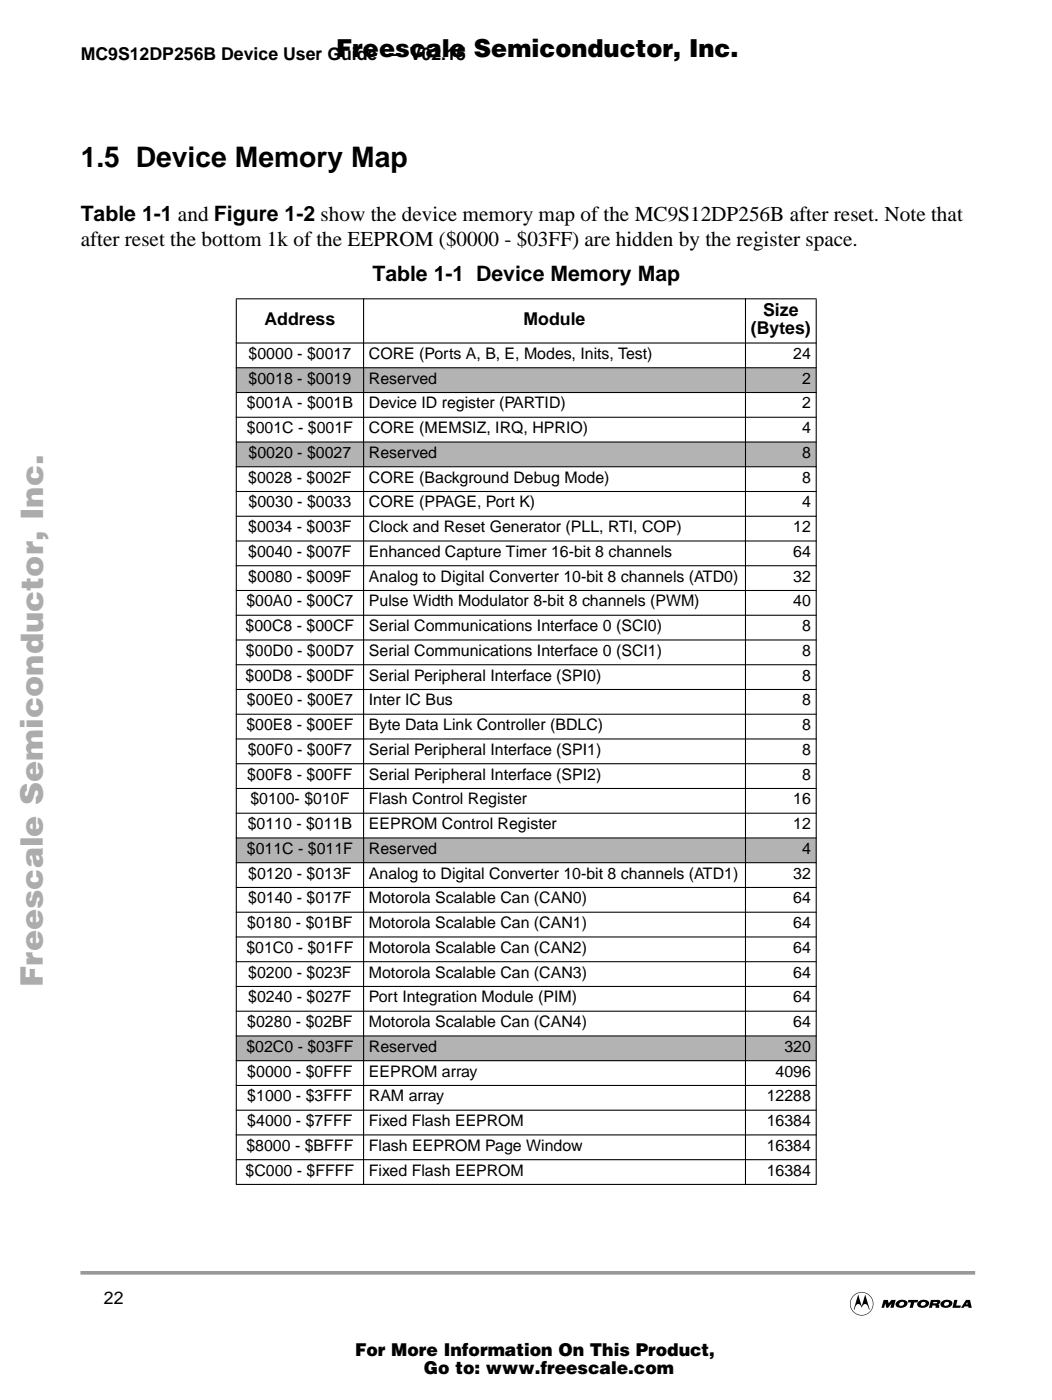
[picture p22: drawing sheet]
<svg xmlns="http://www.w3.org/2000/svg" width="210mm" height="279mm" viewBox="0 0 210 279" stroke-linecap="round" stroke-linejoin="round" font-family="sans-serif">
<defs><g id="words">
<text font-size="6.2" fill="#acacac" x="8.5" y="196.9" transform="rotate(-90 8.5 196.9)">Freescale Semiconductor, Inc...</text>
<text font-size="5.6" x="16.1" y="33.4">1.5 Device Memory Map</text>
<text font-size="4.9" x="67.1" y="11.3">Freescale Semiconductor, Inc.</text>
<g font-size="4.2">
<text x="16.1" y="44.1">Table 1-1 and Figure 1-2 show the device memory map of the MC9S12DP256B after reset. Note that</text>
<text x="16.1" y="49.1">after reset the bottom 1k of the EEPROM ($0000 - $03FF) are hidden by the register space.</text>
<text x="74.3" y="56.1">Table 1-1 Device Memory Map</text>
</g>
<g font-size="3.5">
<text x="16.1" y="11.9">MC9S12DP256B Device User Guide — V02.15</text>
<text x="52.8" y="64.8">Address</text>
<text x="104.5" y="64.8">Module</text>
<text x="152.3" y="63">Size</text>
<text x="149.8" y="66.6">(Bytes)</text>
<text x="20.8" y="260.2">22</text>
<text x="70.8" y="270.7">For More Information On This Product,</text>
<text x="84.6" y="274.2">Go to: www.freescale.com</text>
</g>
<g font-size="3.2">
<text x="49.6" y="71.6">$0000 - $0017</text>
<text x="73.6" y="71.6">CORE (Ports A, B, E, Modes, Inits, Test)</text>
<text x="158.3" y="71.6">24</text>
<text x="49.6" y="76.6">$0018 - $0019</text>
<text x="73.6" y="76.6">Reserved</text>
<text x="160" y="76.6">2</text>
<text x="49.3" y="81.5">$001A - $001B</text>
<text x="73.6" y="81.5">Device ID register (PARTID)</text>
<text x="160" y="81.5">2</text>
<text x="49.3" y="86.4">$001C - $001F</text>
<text x="73.6" y="86.4">CORE (MEMSIZ, IRQ, HPRIO)</text>
<text x="160" y="86.4">4</text>
<text x="49.6" y="91.4">$0020 - $0027</text>
<text x="73.6" y="91.4">Reserved</text>
<text x="160" y="91.4">8</text>
<text x="49.5" y="96.3">$0028 - $002F</text>
<text x="49.6" y="101.3">$0030 - $0033</text>
<text x="73.6" y="101.3">CORE (PPAGE, Port K)</text>
<text x="73.6" y="96.3">CORE (Background Debug Mode)</text>
<text x="160" y="96.3">8</text>
<text x="160" y="101.3">4</text>
<text x="49.5" y="106.2">$0034 - $003F</text>
<text x="73.6" y="106.2">Clock and Reset Generator (PLL, RTI, COP)</text>
<text x="158.3" y="106.2">12</text>
<text x="49.5" y="111.1">$0040 - $007F</text>
<text x="73.6" y="111.1">Enhanced Capture Timer 16-bit 8 channels</text>
<text x="158.3" y="111.1">64</text>
<text x="49.5" y="116.1">$0080 - $009F</text>
<text x="73.6" y="116.1">Analog to Digital Converter 10-bit 8 channels (ATD0)</text>
<text x="158.3" y="116.1">32</text>
<text x="49" y="126">$00C8 - $00CF</text>
<text x="49.2" y="121">$00A0 - $00C7</text>
<text x="73.6" y="126">Serial Communications Interface 0 (SCI0)</text>
<text x="73.6" y="121">Pulse Width Modulator 8-bit 8 channels (PWM)</text>
<text x="158.3" y="121">40</text>
<text x="160" y="126">8</text>
<text x="49.1" y="130.9">$00D0 - $00D7</text>
<text x="73.6" y="130.9">Serial Communications Interface 0 (SCI1)</text>
<text x="160" y="130.9">8</text>
<text x="49" y="135.8">$00D8 - $00DF</text>
<text x="73.6" y="135.8">Serial Peripheral Interface (SPI0)</text>
<text x="160" y="135.8">8</text>
<text x="49.3" y="140.8">$00E0 - $00E7</text>
<text x="73.6" y="140.8">Inter IC Bus</text>
<text x="160" y="140.8">8</text>
<text x="49.2" y="145.7">$00E8 - $00EF</text>
<text x="73.6" y="145.7">Byte Data Link Controller (BDLC)</text>
<text x="160" y="145.7">8</text>
<text x="49.3" y="155.6">$00F8 - $00FF</text>
<text x="49.4" y="150.7">$00F0 - $00F7</text>
<text x="73.6" y="155.6">Serial Peripheral Interface (SPI2)</text>
<text x="73.6" y="150.7">Serial Peripheral Interface (SPI1)</text>
<text x="160" y="155.6">8</text>
<text x="160" y="150.7">8</text>
<text x="50" y="160.5">$0100- $010F</text>
<text x="73.6" y="160.5">Flash Control Register</text>
<text x="158.3" y="160.5">16</text>
<text x="49.4" y="165.5">$0110 - $011B</text>
<text x="73.6" y="165.5">EEPROM Control Register</text>
<text x="158.3" y="165.5">12</text>
<text x="49.3" y="170.4">$011C - $011F</text>
<text x="73.6" y="170.4">Reserved</text>
<text x="160" y="170.4">4</text>
<text x="49.5" y="175.3">$0120 - $013F</text>
<text x="73.6" y="175.3">Analog to Digital Converter 10-bit 8 channels (ATD1)</text>
<text x="158.3" y="175.3">32</text>
<text x="49.3" y="185.2">$0180 - $01BF</text>
<text x="49.5" y="180.3">$0140 - $017F</text>
<text x="73.6" y="185.2">Motorola Scalable Can (CAN1)</text>
<text x="73.6" y="180.3">Motorola Scalable Can (CAN0)</text>
<text x="158.3" y="185.2">64</text>
<text x="158.3" y="180.3">64</text>
<text x="49.2" y="190.2">$01C0 - $01FF</text>
<text x="73.6" y="190.2">Motorola Scalable Can (CAN2)</text>
<text x="158.3" y="190.2">64</text>
<text x="49.5" y="195.1">$0200 - $023F</text>
<text x="73.6" y="195.1">Motorola Scalable Can (CAN3)</text>
<text x="158.3" y="195.1">64</text>
<text x="49.5" y="200">$0240 - $027F</text>
<text x="73.6" y="200">Port Integration Module (PIM)</text>
<text x="158.3" y="200">64</text>
<text x="49.2" y="209.9">$02C0 - $03FF</text>
<text x="49.3" y="205">$0280 - $02BF</text>
<text x="73.6" y="205">Motorola Scalable Can (CAN4)</text>
<text x="73.6" y="209.9">Reserved</text>
<text x="156.5" y="209.9">320</text>
<text x="158.3" y="205">64</text>
<text x="49.3" y="214.9">$0000 - $0FFF</text>
<text x="73.6" y="214.9">EEPROM array</text>
<text x="154.7" y="214.9">4096</text>
<text x="49.3" y="219.8">$1000 - $3FFF</text>
<text x="73.6" y="219.8">RAM array</text>
<text x="153" y="219.8">12288</text>
<text x="49.3" y="224.7">$4000 - $7FFF</text>
<text x="73.6" y="224.7">Fixed Flash EEPROM</text>
<text x="153" y="224.7">16384</text>
<text x="49.2" y="229.7">$8000 - $BFFF</text>
<text x="73.6" y="229.7">Flash EEPROM Page Window</text>
<text x="153" y="229.7">16384</text>
<text x="49" y="234.6">$C000 - $FFFF</text>
<text x="73.6" y="234.6">Fixed Flash EEPROM</text>
<text x="153" y="234.6">16384</text>
</g>
</g></defs>
<path d="M16.4 254h177.8" fill="none" stroke="#999" stroke-width=".72"/>
<path d="M169.3 257.8h24.9v4.8h-24.9z" fill-rule="evenodd" fill="#fff"/>
<path d="M181.2 259.4h2l-.1 .5h-.7l-.3 1.1h-.6l.3-1-.7-.1zM185.7 259.4h.8v.4h-.3v.3h.6l.2-.1-.1-.2h-.4v-.4h.7a.44 .44 0 0 1 .4 .5 .44 .44 0 0 1-.4 .4l.2 .2 .1 .5h-.8l-.1-.5h-.5l-.2 .5h-.5zM171.2 258.4l.7 2.3 .7-2.3 .9 3h-.1l-.3-.8a.64 .64 0 0 0-.7-.3 .64 .64 0 0 0-.5 .7 .64 .64 0 0 0-.4-.7 .64 .64 0 0 0-.8 .3l-.2 .8h-.2zM170.5 258.4a2.34 2.34 0 0 1 3.6 1 2.34 2.34 0 0 1-2.2 3.1v-.1a2.23 2.23 0 0 0 2.1-3.1 2.23 2.23 0 0 0-3.8-.5 2.23 2.23 0 0 0 1.1 3.6h.6v.1a2.34 2.34 0 0 1-2.2-1.5 2.34 2.34 0 0 1 .8-2.6zM176.3 259.4h.9l.1 .7 .6-.7h.8l-.4 1.6h-.6l.2-.8-.7 .8h-.4l-.2-.9-.2 .9h-.5zM179 259.7a1.26 1.26 0 0 1 2.1 .4l-.2 .4-.3 .3-.4-.3 .2-.3a.46 .46 0 0 0-.7-.3 .46 .46 0 0 0-.1 .7l.6-.1 .4 .3a1.42 1.42 0 0 1-1.9-.3l.1-.6zM183.3 259.7a1.26 1.26 0 0 1 2.1 .4l-.2 .4-.3 .3-.4-.3 .2-.3a.46 .46 0 0 0-.7-.3 .46 .46 0 0 0-.1 .7l.6-.1 .4 .3a1.42 1.42 0 0 1-1.9-.3l.1-.6zM188 259.7a1.26 1.26 0 0 1 2 .4l-.1 .4-.4 .3-.3-.3 .1-.3a.46 .46 0 0 0-.6-.3 .46 .46 0 0 0-.2 .7l.7-.1 .3 .3a1.42 1.42 0 0 1-1.8-.3l.1-.6zM190.4 259.4h.6l-.2 1.1h.9l-.1 .5h-1.6zM192.8 259.4h.7l.4 1.6h-.6l-.1-.3h-.2v-.8l-.3 .4h.3v.4h-.6l-.1 .3h-.6z" fill="#000"/>
<g fill="#b3b3b3">
<path d="M47.1 73.4h25.4v4.9h-25.4z" fill-rule="evenodd"/>
<path d="M72.5 73.4h76.2v4.9h-76.2z" fill-rule="evenodd"/>
<path d="M148.7 73.4h14.2v4.9h-14.2z" fill-rule="evenodd"/>
<path d="M47.1 88.2h25.4v5h-25.4z" fill-rule="evenodd"/>
<path d="M72.5 88.2h76.2v5h-76.2z" fill-rule="evenodd"/>
<path d="M148.7 88.2h14.2v5h-14.2z" fill-rule="evenodd"/>
<path d="M47.1 167.2h25.4v5h-25.4z" fill-rule="evenodd"/>
<path d="M72.5 167.2h76.2v5h-76.2z" fill-rule="evenodd"/>
<path d="M148.7 167.2h14.2v5h-14.2z" fill-rule="evenodd"/>
<path d="M47.1 206.7h25.4v5h-25.4z" fill-rule="evenodd"/>
<path d="M72.5 206.7h76.2v5h-76.2z" fill-rule="evenodd"/>
<path d="M148.7 206.7h14.2v5h-14.2z" fill-rule="evenodd"/>
</g>
<g fill="#000" stroke="#000" stroke-width=".21">
<path d="M47.1 59.6h115.8zM47.1 68.5h115.8zM47.1 73.4h115.8zM47.1 78.3h115.8zM47.1 83.3h115.8zM47.1 88.2h115.8zM47.1 93.2h115.8zM47.1 98.1h115.8zM47.1 103h115.8zM47.1 108h115.8zM47.1 112.9h115.8zM47.1 117.8h115.8z"/>
<path d="M47.1 122.8h115.8zM47.1 127.7h115.8zM47.1 132.7h115.8zM47.1 137.6h115.8zM47.1 142.5h115.8zM47.1 147.5h115.8zM47.1 152.4h115.8zM47.1 157.4h115.8zM47.1 162.3h115.8zM47.1 167.2h115.8zM47.1 172.2h115.8zM47.1 177.1h115.8z"/>
<path d="M47.1 182.1h115.8zM47.1 187h115.8zM47.1 191.9h115.8zM47.1 196.9h115.8zM47.1 201.8h115.8zM47.1 206.7h115.8zM47.1 211.7h115.8zM47.1 216.6h115.8zM47.1 59.7v176.6zM72.5 59.5v177zM148.7 59.5v177zM162.9 59.7v176.6z"/>
<path d="M47.1 221.6h115.8zM47.1 226.5h115.8zM47.1 231.4h115.8zM47.1 236.4h115.8z"/>
</g>
<use href="#words"/>
</svg>
